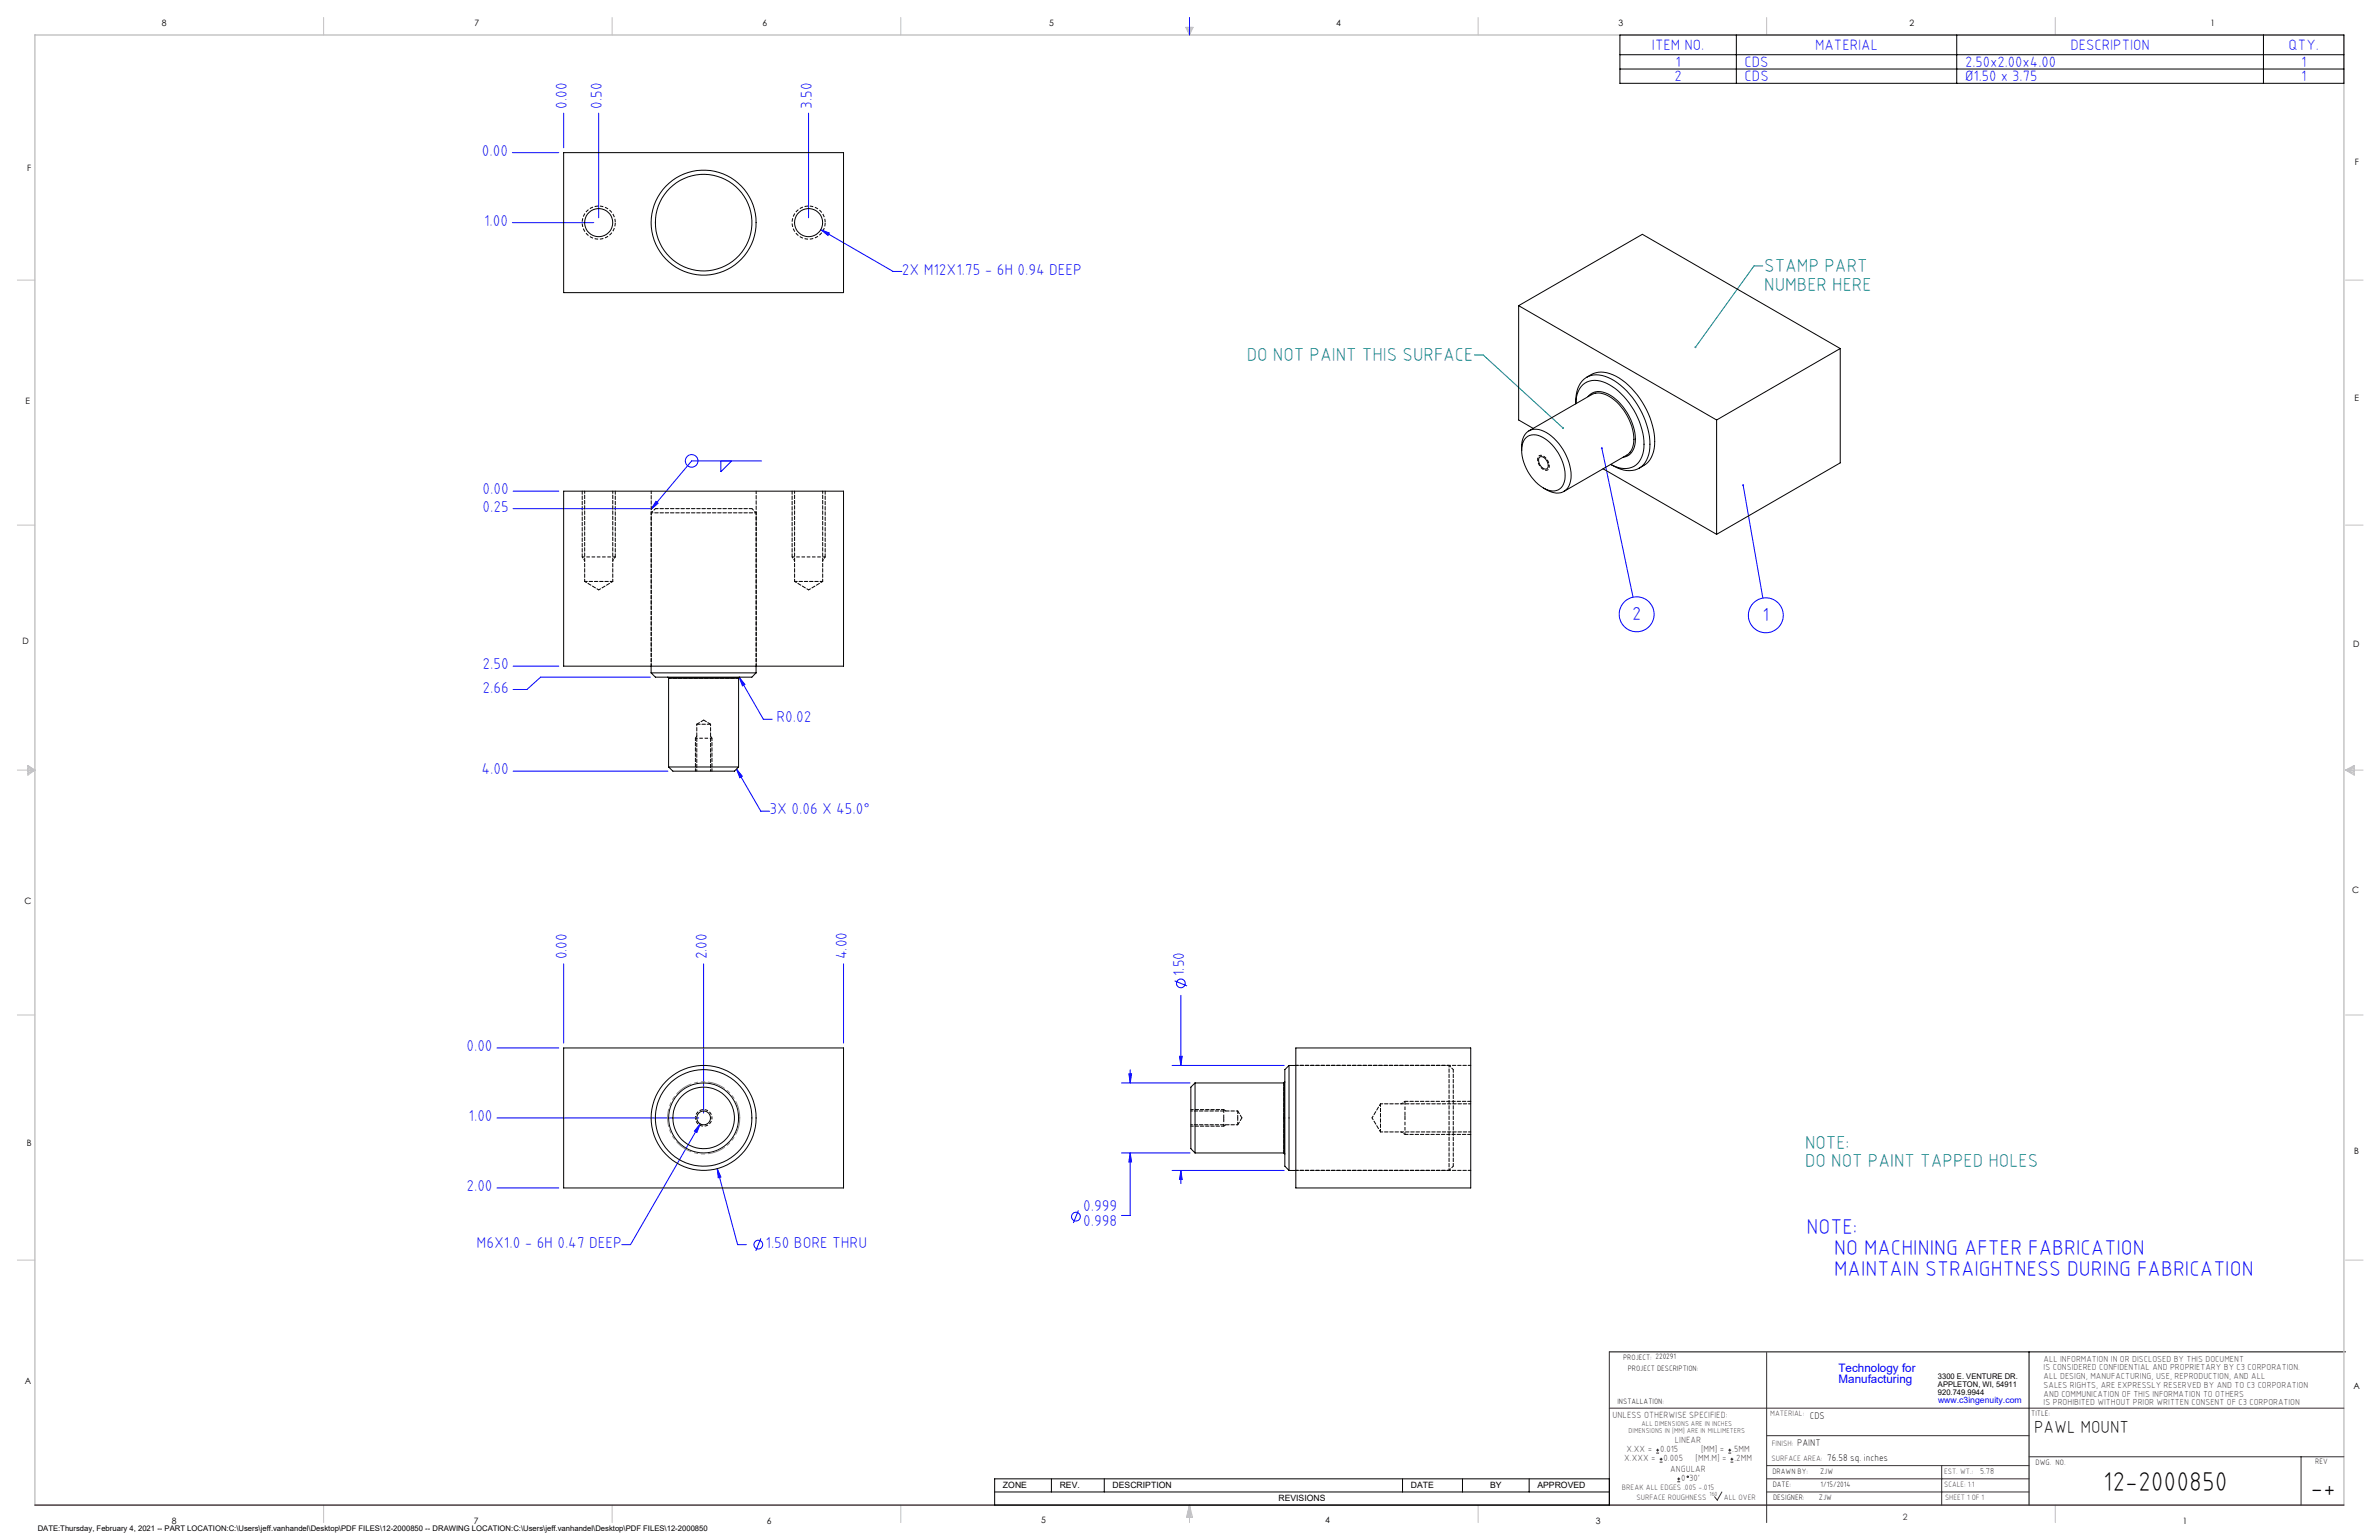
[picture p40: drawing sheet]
<svg xmlns="http://www.w3.org/2000/svg" width="864mm" height="559mm" viewBox="0 0 864 559" stroke-linecap="round" stroke-linejoin="round" font-family="sans-serif">
<defs><g id="words">
<g font-size="9.9">
<text x="763.5" y="541.1">12-2000850</text>
<text x="838.7" y="543.2">-+</text>
</g>
<g font-size="7.8" fill="#00f">
<text x="655.8" y="447.6">NOTE:</text>
<text x="665.8" y="455.4">NO MACHINING AFTER FABRICATION</text>
<text x="665.8" y="463.2">MAINTAIN STRAIGHTNESS DURING FABRICATION</text>
</g>
<g font-size="6.8" fill="#008080">
<text x="640.4" y="98.8">STAMP PART</text>
<text x="640.4" y="105.6">NUMBER HERE</text>
<text x="452.6" y="131">DO NOT PAINT THIS SURFACE</text>
<text x="655.2" y="416.8">NOTE:</text>
<text x="655.2" y="423.6">DO NOT PAINT TAPPED HOLES</text>
</g>
<g font-size="6.8" fill="#00f">
<text x="592.5" y="225">2</text>
<text x="639.8" y="225.4">1</text>
</g>
<text font-size="6.3" x="738.4" y="519.9">PAWL MOUNT</text>
<g font-size="5.7" fill="#00f">
<text x="205.8" y="39.5" transform="rotate(-90 205.8 39.5)">0.00</text>
<text x="218.5" y="39.5" transform="rotate(-90 218.5 39.5)">0.50</text>
<text x="294.7" y="39.5" transform="rotate(-90 294.7 39.5)">3.50</text>
<text x="174.9" y="56.5">0.00</text>
<text x="175.7" y="81.9">1.00</text>
<text x="327.4" y="99.6">2X M12X1.75 - 6H 0.94 DEEP</text>
<text x="175.2" y="179.3">0.00</text>
<text x="175.2" y="185.7">0.25</text>
<text x="175.2" y="242.8">2.50</text>
<text x="175.2" y="251.3">2.66</text>
<text x="281.9" y="262.1">R0.02</text>
<text x="174.8" y="280.9">4.00</text>
<text x="279.4" y="295.5">3X 0.06 X 45.0°</text>
<text x="205.8" y="348.1" transform="rotate(-90 205.8 348.1)">0.00</text>
<text x="256.6" y="348.1" transform="rotate(-90 256.6 348.1)">2.00</text>
<text x="307.4" y="348.1" transform="rotate(-90 307.4 348.1)">4.00</text>
<text x="429.8" y="354.2" transform="rotate(-90 429.8 354.2)">1.50</text>
<text x="169.3" y="381.4">0.00</text>
<text x="170.1" y="406.8">1.00</text>
<text x="169.3" y="432.2">2.00</text>
<text x="393.2" y="439.3">0.999</text>
<text x="393.2" y="445">0.998</text>
<text x="173" y="452.7">M6X1.0 - 6H 0.47 DEEP</text>
<text x="277.9" y="452.7">1.50 BORE THRU</text>
</g>
<g font-size="5.4" fill="#00f">
<text x="599.7" y="18.1">ITEM NO.</text>
<text x="658.9" y="18.1">MATERIAL</text>
<text x="751.6" y="18.1">DESCRIPTION</text>
<text x="830.8" y="18.1">QTY.</text>
<text x="607.9" y="29.4">2</text>
<text x="608.2" y="24.3">1</text>
<text x="633.3" y="24.3">CDS</text>
<text x="633.3" y="29.4">CDS</text>
<text x="713.3" y="24.3">2.50x2.00x4.00</text>
<text x="713.3" y="29.4">Ø1.50 x 3.75</text>
<text x="835.3" y="24.3">1</text>
<text x="835.3" y="29.4">1</text>
</g>
<g font-size="4.2" fill="#00f">
<text x="667.4" y="497.7">Technology for</text>
<text x="667.4" y="502">Manufacturing</text>
</g>
<g font-size="3.5">
<text x="657" y="514.9">CDS</text>
<text x="652.4" y="524.7">PAINT</text>
<text x="663.3" y="530.1">76.58 sq. inches</text>
</g>
<g font-size="3.3" fill="#382c30">
<text x="585.4" y="514.4">UNLESS OTHERWISE SPECIFIED:</text>
<text x="590.4" y="526.8">X.XX =</text>
<text x="602.6" y="526.8">0.015</text>
<text x="608" y="523.6">LINEAR</text>
<text x="617.5" y="526.8">[MM] =</text>
<text x="628.8" y="526.8">.5MM</text>
<text x="589.6" y="530.1">X.XXX =</text>
<text x="603.9" y="530.1">0.005</text>
<text x="606.3" y="534">ANGULAR</text>
<text x="615.5" y="530.1">[MM.M] =</text>
<text x="629.6" y="530.1">.2MM</text>
<text x="610.3" y="537.3">0</text>
<text x="613.2" y="537.3">30'</text>
</g>
<g font-size="3.2">
<text x="58.8" y="9.6">8</text>
<text x="172.3" y="9.5">7</text>
<text x="276.8" y="9.5">6</text>
<text x="380.9" y="9.6">5</text>
<text x="485" y="9.5">4</text>
<text x="587.5" y="9.5">3</text>
<text x="693.1" y="9.5">2</text>
<text x="802.4" y="9.5">1</text>
<text x="854.9" y="59.8">F</text>
<text x="9.9" y="62">F</text>
<text x="9.3" y="146.5">E</text>
<text x="854.7" y="145.5">E</text>
<text x="8.2" y="233.6">D</text>
<text x="854.3" y="234.9">D</text>
<text x="8.9" y="328.1">C</text>
<text x="853.9" y="324.1">C</text>
<text x="9.7" y="415.8">B</text>
<text x="854.6" y="418.6">B</text>
<text x="9" y="502">A</text>
<text x="854.3" y="503.9">A</text>
<text x="62.3" y="552.9">8</text>
<text x="172" y="552.9">7</text>
<text x="278.3" y="552.9">6</text>
<text x="377.9" y="552.8">5</text>
<text x="481" y="552.8">4</text>
<text x="579.3" y="552.8">3</text>
<text x="792.4" y="552.8">1</text>
</g>
<g font-size="3.2" fill="#382c30">
<text x="741.9" y="494.1">ALL INFORMATION IN OR DISCLOSED BY THIS DOCUMENT</text>
<text x="741.9" y="497.3">IS CONSIDERED CONFIDENTIAL AND PROPRIETARY BY C3 CORPORATION.</text>
<text x="741.9" y="500.4">ALL DESIGN, MANUFACTURING, USE, REPRODUCTION, AND ALL</text>
<text x="741.9" y="503.6">SALES RIGHTS, ARE EXPRESSLY RESERVED BY AND TO C3 CORPORATION</text>
<text x="741.9" y="506.8">AND COMMUNICATION OF THIS INFORMATION TO OTHERS</text>
<text x="741.9" y="510">IS PROHIBITED WITHOUT PRIOR WRITTEN CONSENT OF C3 CORPORATION</text>
<text x="718.8" y="534.7">5.78</text>
<text x="690.7" y="551.6">2</text>
</g>
<text font-size="3.1" fill="#00f" x="703.5" y="509.2">www.c3ingenuity.com</text>
<g font-size="3.1">
<text x="364.1" y="540">ZONE</text>
<text x="384.7" y="540">REV.</text>
<text x="403.9" y="540">DESCRIPTION</text>
<text x="464.1" y="544.8">REVISIONS</text>
<text x="512.1" y="540">DATE</text>
<text x="540.9" y="540">BY</text>
<text x="558.1" y="540">APPROVED</text>
</g>
<g font-size="2.8">
<text x="589.2" y="493.3">PROJECT: 220291</text>
<text x="590.9" y="497.3">PROJECT DESCRIPTION:</text>
<text x="703.5" y="500.5">3300 E. VENTURE DR.</text>
<text x="703.5" y="503.3">APPLETON, WI, 54911</text>
<text x="587.1" y="509.6">INSTALLATION:</text>
<text x="703.5" y="506.2">920.749.9944</text>
<text x="737.3" y="513.8">TITLE:</text>
<text x="738.9" y="531.5">DWG. NO.</text>
<text x="840.5" y="531.3">REV</text>
<text x="643.4" y="534.9">DRAWN BY:</text>
<text x="643.5" y="539.7">DATE:</text>
<text x="660.7" y="534.7">ZJW</text>
<text x="660.9" y="539.6">1/15/2014</text>
<text x="643.6" y="544.4">DESIGNER:</text>
<text x="660.3" y="544.3">ZJW</text>
<text x="13.7" y="555.5">DATE:Thursday, February 4, 2021 -- PART LOCATION:C:\Users\jeff.vanhandel\Desktop\PDF FILES\12-2000850 -- DRAWING LOCATION:C:\Users\jeff.vanhandel\Desktop\PDF FILES\12-2000850</text>
</g>
<g font-size="2.8" fill="#382c30">
<text x="642.6" y="513.8">MATERIAL:</text>
<text x="643.2" y="524.8">FINISH:</text>
<text x="643.1" y="530.1">SURFACE AREA:</text>
<text x="705.7" y="534.7">EST. WT.:</text>
<text x="705.7" y="539.7">SCALE: 1:1</text>
<text x="588.8" y="540.5">BREAK ALL EDGES .005 -.015</text>
<text x="594" y="544.2">SURFACE ROUGHNESS</text>
<text x="625.8" y="544.2">ALL OVER</text>
<text x="706.1" y="544.4">SHEET 1 OF 1</text>
</g>
<g font-size="2.5" fill="#382c30">
<text x="591.2" y="520.1">DIMENSIONS IN [MM] ARE IN MILLIMETERS</text>
<text x="595.9" y="517.3">ALL DIMENSIONS ARE IN INCHES</text>
</g>
<text font-size="2.2" fill="#382c30" x="620.6" y="542.9">160</text>
</g></defs>
<g fill="none" stroke="#000" stroke-width=".36">
<path d="M588 12.7h262.9v17.5h-262.9zM588 19.9h262.9M630.3 12.7v17.5M710.3 12.7v17.5M821.7 12.7v17.5M588 25h262.9M584.2 490.5h267.3M736.6 490.5v55.6M361.1 536.6h223.1v9.5h-223.1zM381.7 536.6v4.8M400.9 536.6v4.8M509.1 536.6v4.8"/>
<path d="M530.9 536.6v4.8M555.1 536.6v4.8M361.1 541.4h223.1"/>
</g>
<g fill="none" stroke="#c0c0c0" stroke-width=".36">
<path d="M117.5 6.4v6.3M222.2 6.4v6.3M327 6.4v6.3M430.4 9.9h2.7l-1.3 2.8zM430.9 9.9l.9 2.8M431.2 9.9l.6 2.8M432.1 9.9l-.3 2.8M432.6 9.9l-.8 2.8M536.6 6.4v6.3M641.3 6.4v6.3M746.1 6.4v6.3M6.3 101.6h6.4"/>
<path d="M851.5 101.6h6.3M6.3 190.5h6.4M851.5 190.5h6.3M6.3 279.4h6.4M10.1 277.7l2.6 1.7-2.6 1.9zM10.1 278.2l2.6 1.2M10.1 278.8l2.6 .6M12.7 279.4l-2.6 1.2M12.7 279.4l-2.6 .5M851.5 279.4h6.3M851.5 279.4l3.1 .5M851.5 279.4l3.1 1.2"/>
<path d="M851.5 279.4l3.1-1.7v3.6zM854.6 278.8l-3.1 .6M854.6 278.2l-3.1 1.2M6.3 368.3h6.4M851.5 368.3h6.3M6.3 457.2h6.4M851.5 457.2h6.3M117.5 546.1v6.4M222.2 546.1v6.4M327 546.1v6.4M431.8 546.1v6.4M431.8 546.1l1.1 4.5h-2.2z"/>
<path d="M431.8 546.1l.6 4.5M431.8 546.1l-.9 4.5M431.8 546.1l-.4 4.5M431.8 546.1l.3 4.5M536.6 546.1v6.4M746.1 546.1v6.4"/>
</g>
<path d="M12.7 546.1v-533.4h838.2v533.4" fill="none" stroke="#c0c0c0" stroke-width=".5"/>
<g fill="none" stroke="#00f" stroke-width=".36">
<path d="M431.8 6.4v6.3M186 55.4h16.8M204.6 41.1v12.5M217.3 41.1v37.9M293.5 41.1v37.9M186 80.8h29.5M298 83.3l3.1 1.3-.5 .8zM298 83.3l26.2 15.2h3.2M186.3 178.2h16.5M261.7 167.3v3.9l3.9-3.9M276.5 167.3h-25.4l-14.7 17.5M581.5 162.6l11.3 54.1"/>
<path d="M632.8 176l7.1 41M186.3 184.6h49.8M238.1 181.9l.8 .7-2.5 2.2zM186.3 241.7h16.5M236.1 245.7h-39.8l-5 4.5h-5M268.3 245.7l2.1 2.7-.9 .4zM268.3 245.7l8.8 15.3h3.2M186.3 279.8h56.2M267.4 279.1l2.1 2.6-.9 .5zM267.4 279.1l8.8 15.3h3.2M204.6 349.7v28.8M255.4 349.7v54.2"/>
<path d="M306.2 349.7v28.8M426.4 355.9l4.5 1.9M428.7 361.2v25.4M180.4 380.3h22.4M407.1 393h24.9M409.8 389.6h1l-.5 3.4zM410.3 388.2v4.8M425.5 386.6h40.7M428.2 383.3h1l-.5 3.3zM180.4 405.7h73.2M254.2 407.8l-1.2 3.1-.9-.5zM254.2 407.8l-25.3 43.8h-3.2"/>
<path d="M407.1 418.4h24.9M410.3 418.4l.5 3.2h-1zM410.3 418.4v22.6h-3.2M180.4 431.1h22.4M260.3 424l1.4 3.1-1 .3zM260.3 424l7.5 27.6h3.1M391.5 439.2l-1.9 4.6M425.5 424.7h40.7M428.7 424.7l.5 3.3h-1zM428.7 424.7v4.8M276.2 449.4l-1.8 4.5"/>
<circle cx="251.1" cy="167.2" r="2.3"/>
<circle cx="594.1" cy="222.9" r="6.3"/>
<circle cx="641" cy="223.3" r="6.3"/>
<circle cx="428.6" cy="356.8" r="1.59"/>
<circle cx="275.3" cy="451.6" r="1.59"/>
<circle cx="390.6" cy="441.5" r="1.59"/>
</g>
<path d="M584.2 490.5v55.6M641.3 490.7v61.8M584.2 511h266.7M641.3 520.9h95.3M641.3 531.8h95.3M641.3 536.6h95.3M704.8 531.8v14.3M736.6 528.6h114.3M835.3 528.6v17.5M625.1 541.4l-1.7 2.9-1-1.2M641.3 541.4h95.3" fill="none" stroke="#382c30" stroke-width=".36"/>
<path d="M12.7 546.1h838.2" fill="none" stroke="#382c30" stroke-width=".5"/>
<path d="M252.5 267.9h5.9M510 411.6v-6" fill="none" stroke="#000" stroke-width=".36" stroke-dasharray="1.3 .6" stroke-dashoffset=".5" stroke-linecap="butt"/>
<path d="M223.3 202.1h-12M299.5 202.1h-12M444.2 406.3v2.3" fill="none" stroke="#000" stroke-width=".36" stroke-dasharray="1.3 .6" stroke-dashoffset=".4" stroke-linecap="butt"/>
<path d="M444.2 402.6v3" fill="none" stroke="#000" stroke-width=".36" stroke-dasharray="1.3 .6" stroke-dashoffset=".1" stroke-linecap="butt"/>
<path d="M510 404.7v-5.1" fill="none" stroke="#000" stroke-width=".36" stroke-dasharray="1.3 .6" stroke-linecap="butt"/>
<path d="M562.4 169.2a1.44 1.44 0 0 1-1 1.5 1.44 1.44 0 0 1-1.7-.8 3.7 3.7 0 0 1-1.2-4.3 2.41 2.41 0 0 1 3.4 1.7l.5 1.9M258.4 405.6a3 3 0 0 0-4.4-2.6 3 3 0 0 0-.2 5.1 3 3 0 0 0 4.6-2.2v-.3" fill="none" stroke="#000" stroke-width=".36" stroke-dasharray="1.3 .6" stroke-dashoffset=".7" stroke-linecap="butt"/>
<path d="M223.3 80.8a6 6 0 0 0-8.9-5.3 6 6 0 0 0-.3 10.3 6 6 0 0 0 9.2-4.7v-.3M299.5 80.8a6 6 0 0 0-8.9-5.3 6 6 0 0 0-.3 10.3 6 6 0 0 0 9.2-4.7v-.3" fill="none" stroke="#000" stroke-width=".36" stroke-dasharray="1.3 .6" stroke-dashoffset="-.1" stroke-linecap="butt"/>
<path d="M252.9 267.1l-.5 .8M258.4 267.9l-.5-.8M444.2 408.6l.8-.5M445 403.1l-.8-.5M510 405.6v-.9" fill="none" stroke="#000" stroke-width=".36" stroke-dasharray="1.3 .6" stroke-dashoffset=".5"/>
<path d="M252.4 267.9v11.9M258.4 279.8v-11.9M432.3 408.6h11.9M444.2 402.6h-11.9" fill="none" stroke="#000" stroke-width=".36" stroke-dasharray="1.3 .6" stroke-dashoffset=".4"/>
<path d="M223.3 202.1h.1M299.5 202.1h.1M252.4 267.9h.1" fill="none" stroke="#000" stroke-width=".36" stroke-dasharray="1.3 .6"/>
<path d="M211.3 202.1l.9 1.3M222.4 203.4l.9-1.3M287.5 202.1l.9 1.3M298.6 203.4l.9-1.3M510 399.6l-1.3 .9M508.7 410.7l1.3 .9" fill="none" stroke="#000" stroke-width=".36" stroke-dasharray="1.3 .6" stroke-dashoffset=".8"/>
<path d="M211.3 178.2v23.9M287.5 178.2v23.9M223.3 202.1v-23.9M299.5 202.1v-23.9M533.9 399.6h-23.9M510 411.6h23.9" fill="none" stroke="#000" stroke-width=".36" stroke-dasharray="1.3 .6" stroke-dashoffset=".1"/>
<path d="M444.2 405.6v.7" fill="none" stroke="#000" stroke-width=".36" stroke-dasharray="1.3 .6" stroke-dashoffset=".3"/>
<path d="M639.9 96.5h-3.2l-21.2 29.5M535.2 128.8h3.2l29 26.5" fill="none" stroke="#008080" stroke-width=".36"/>
<path d="M567.2 155l-.1 .5 .6 .1-.3-.3 .3 .3v-.5zM615.2 125.8v.5l.3-.3-.3 .3a.35 .35 0 0 0 .5-.1 .35 .35 0 0 0 0-.5 .35 .35 0 0 0-.5 .1z" fill="#008080"/>
<g fill="#00f">
<path d="M238.1 181.9l.8 .7-2.5 2.2z"/>
<path d="M581.2 162.5a.33 .33 0 0 0 .2 .5 .33 .33 0 0 0 .4-.3 .33 .33 0 0 0-.4-.4l.1 .3-.1-.3zM632.6 175.8a.34 .34 0 0 0 0 .5 .34 .34 0 0 0 .5-.2 .34 .34 0 0 0-.4-.4l.1 .3z"/>
<path d="M254.2 407.8l-2.1 2.6 .9 .5zM260.3 424l.4 3.4 1-.3zM267.4 279.1l2.1 2.6-.9 .5zM268.3 245.7l1.2 3.1 .9-.4zM409.8 389.6h1l-.5 3.4zM410.3 418.4l.5 3.2h-1zM298 83.3l2.6 2.1 .5-.8z"/>
<path d="M428.2 383.3h1l-.5 3.3zM428.7 424.7l.5 3.3h-1z"/>
</g>
<g fill="none" stroke="#000" stroke-width=".36">
<path d="M204.6 55.4h101.6v50.8h-101.6zM551.3 110.9l71.8 41.5M551.3 110.9l44.9-25.9 71.8 41.5M551.3 110.9v41.5l5.2 3M575 137.6a8.6 8.6 0 0 1 9.9-.1 29.3 29.3 0 0 1 14 25 8 8 0 0 1-6.3 8.2 12.2 12.2 0 0 1-7.9-2.2 7.6 7.6 0 0 0 10.4-1.1 14.6 14.6 0 0 0 .5-13 25.7 25.7 0 0 0-13.7-15.8 6.9 6.9 0 0 0-9.8 6.4l-.1 1.5a11.2 11.2 0 0 1 3-8.9zM575.9 136.9a9.2 9.2 0 0 1 10.7-.4 29.3 29.3 0 0 1 14 25 8.9 8.9 0 0 1-5.6 8.4M668 126.5v41.5l-44.9 25.9M668 126.5l-44.9 25.9M554 158.7a5.4 5.4 0 0 1 6.9 .5 16.4 16.4 0 0 1 7 15.6 4.4 4.4 0 0 1-7 2.6 16.6 16.6 0 0 1-8.3-15.9l.5-1.6zM555 156.4l22.8-13.2a6.6 6.6 0 0 1 7.3 1.2 19.1 19.1 0 0 1 7.8 17l-.6 1.7-1.5 1.9-23.1 13.3M576.5 143.9a5.4 5.4 0 0 1 7.2-1 19.7 19.7 0 0 1 9.8 18.5 5.1 5.1 0 0 1-4.3 4.5M623.1 152.4v41.5"/>
<path d="M204.6 178.2h101.6v63.5h-101.6zM552.4 163.4a7 7 0 0 1 2.9-7.2 8.4 8.4 0 0 1 8.8 2.9 18.7 18.7 0 0 1 6 15.5 5.1 5.1 0 0 1-7.8 3.6l-2-1.1M558.7 166.1a1.88 1.88 0 0 1 2.9 1.3l.2 .5a1.31 1.31 0 0 1 .1 1.8 1.31 1.31 0 0 1-1.8 .2 3.4 3.4 0 0 1-1.4-3.8zM581.9 170.1l41.2 23.8M236.4 244.2h38.1M236.4 244.2l1.5 1.5h35l1.6-1.5M236.4 241.7v2.5M242.3 245.7l.4 .4M242.7 246.1h25.4M242.7 246.1v32.2M268.1 246.1v32.2M268.5 245.7l-.4 .4"/>
<path d="M274.5 241.7v2.5M242.7 278.3h25.4M242.7 278.3l1.6 1.5h22.3l1.5-1.5M204.6 380.3h101.6v50.8h-101.6zM433.8 393v25.4M433.8 393l-1.5 1.5v22.3l1.5 1.6M433.8 393h32.2M466 393v25.4M466.4 392.5l-.4 .5M467.9 386.6v38.1M467.9 386.6l-1.5 1.5v35.1l1.5 1.5M467.9 386.6h2.5"/>
<path d="M470.4 380.3h63.5v50.8h-63.5zM433.8 418.4h32.2M466 418.4l.4 .3M467.9 424.7h2.5"/>
<circle cx="217.3" cy="80.8" r="5.1"/>
<circle cx="255.4" cy="80.8" r="19"/>
<circle cx="255.4" cy="80.8" r="17.5"/>
<circle cx="293.5" cy="80.8" r="5.1"/>
<circle cx="255.4" cy="405.6" r="12.7"/>
<circle cx="255.4" cy="405.6" r="2.5"/>
<circle cx="255.4" cy="405.7" r="19"/>
<circle cx="255.4" cy="405.7" r="17.5"/>
<circle cx="255.4" cy="405.6" r="11.2"/>
</g>
<path d="M268.5 405.6a13.1 13.1 0 0 1-19.2 11.6 13.1 13.1 0 0 1-1.2-22.4 13.1 13.1 0 0 1 20.4 9.5v1.3" fill="none" stroke="#808080" stroke-width=".36" stroke-dasharray="6.3 1.3 1.3 1.3 1.3 1.3" stroke-dashoffset=".1"/>
<g fill="none" stroke="#000" stroke-width=".36" stroke-dasharray="1.3 .6" stroke-dashoffset=".3">
<path d="M236.4 178.2v63.5M237.9 184.6h35.1M212.2 211h10.2M288.4 211h10.2M242.7 246.1h25.4M274.5 241.7v-63.5M466 392.9v25.4M527.5 388.1v35.1M533.9 386.6h-63.5M449.3 405.6v-2.5M449.3 408.1v-2.5M501.1 400.5v10.2"/>
<path d="M470.4 424.7h63.5"/>
</g>
<path d="M274.5 186.1h-38.1M526 424.7v-38.1" fill="none" stroke="#000" stroke-width=".36" stroke-dasharray="1.3 .6" stroke-dashoffset=".6"/>
<path d="M257.9 262.8h-5" fill="none" stroke="#000" stroke-width=".36" stroke-dasharray="1.3 .6"/>
<path d="M212.2 178.2v32.8M288.4 178.2v32.8M236.4 186.1v55.6M222.4 211v-32.8M298.6 211v-32.8M274.5 241.7v-55.6M526 386.6h-55.6M501.1 410.7h32.8M533.9 400.5h-32.8M470.4 424.7h55.6" fill="none" stroke="#000" stroke-width=".36" stroke-dasharray="1.3 .6" stroke-dashoffset=".4"/>
<path d="M237.9 184.6l-1.5 1.5M274.5 186.1l-1.5-1.5M212.2 211l5.1 3M217.3 214l5.1-3M288.4 211l5.1 3M293.5 214l5.1-3M527.5 388.1l-1.5-1.5M498.1 405.6l3 5.1M501.1 400.5l-3 5.1M526 424.7l1.5-1.5" fill="none" stroke="#000" stroke-width=".36" stroke-dasharray="1.3 .6" stroke-dashoffset=".5"/>
<path d="M255.4 261.3l-2.5 1.5M257.9 262.8l-2.5-1.5M449.3 408.1l1.5-2.5M450.8 405.6l-1.5-2.5" fill="none" stroke="#000" stroke-width=".36" stroke-dasharray="1.3 .6" stroke-dashoffset=".1"/>
<path d="M252.9 262.8v17M257.9 279.8v-17M432.3 408.1h17M449.3 403.1h-17" fill="none" stroke="#000" stroke-width=".36" stroke-dasharray="1.3 .6" stroke-dashoffset=".7"/>
<g fill="none" stroke="#382c30" stroke-width=".36">
<path d="M601.2 527.3h1.1M601.2 526.2h1.1M601.7 525.7v1M602.5 530.5h1M602.5 529.5h1M603 529v1M608.9 537.7h1M608.9 536.6h1M609.4 536.1v1.1M627.4 527.3h1M627.4 526.2h1M627.9 525.7v1"/>
<path d="M628.2 530.5h1M628.2 529.5h1M628.7 529v1"/>
<circle cx="612.7" cy="535.9" r=".27"/>
</g>
<use href="#words"/>
</svg>
